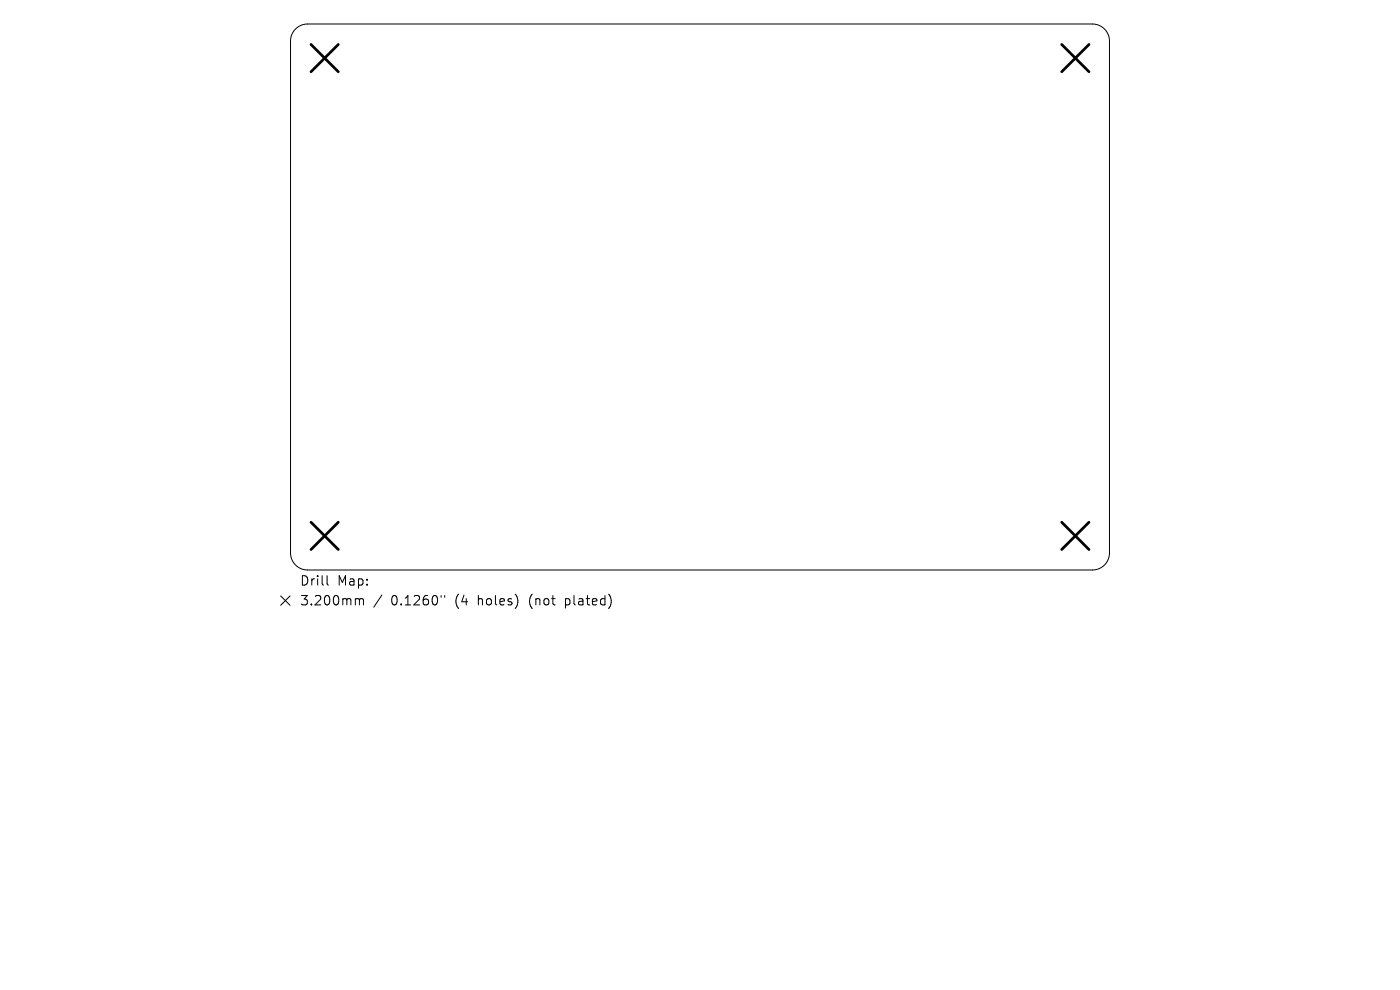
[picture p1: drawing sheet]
<svg xmlns="http://www.w3.org/2000/svg" width="297mm" height="210mm" viewBox="0 0 297 210" stroke-linecap="round" stroke-linejoin="round" font-family="sans-serif">
<defs><g id="words">
<g font-size="2.8">
<text x="63.5" y="124.5">Drill</text>
<text x="71.6" y="124.5">Map:</text>
<text x="63.5" y="128.7">3.200mm</text>
<text x="83" y="128.7">0.1260&quot;</text>
<text x="96.7" y="128.7">(4</text>
<text x="101.7" y="128.7">holes)</text>
<text x="112.7" y="128.7">(not</text>
<text x="120.6" y="128.7">plated)</text>
</g>
</g></defs>
<path d="M62.7 6.2a3.6 3.6 0 0 1 2.6-1.1h166.4a3.6 3.6 0 0 1 3.7 3.6v108.6a3.6 3.6 0 0 1-3.7 3.6h-166.4a3.6 3.6 0 0 1-3.7-3.6v-108.6a3.6 3.6 0 0 1 1.1-2.5zM59.5 126.4l2 2M61.5 126.4l-2 2M69.4 122.1v1.7l.3 .3M75.7 127h.3l.2 .3M76.2 127.3l.3-.3 .5 .1 .1 1.2M76.2 127.3v1M81 126.2l-1.7 2.6M93.6 126.3v.4M94.3 126.3v.4" fill="none" stroke="#000" stroke-width=".21"/>
<path d="M66 9.4l5.8 5.8M71.8 9.4l-5.8 5.8M225.2 9.4l5.8 5.8M231 9.4l-5.8 5.8M66 110.8l5.8 5.8M71.8 110.8l-5.8 5.8M225.2 110.8l5.8 5.8M231 110.8l-5.8 5.8" fill="none" stroke="#000" stroke-width=".58"/>
<use href="#words"/>
</svg>
